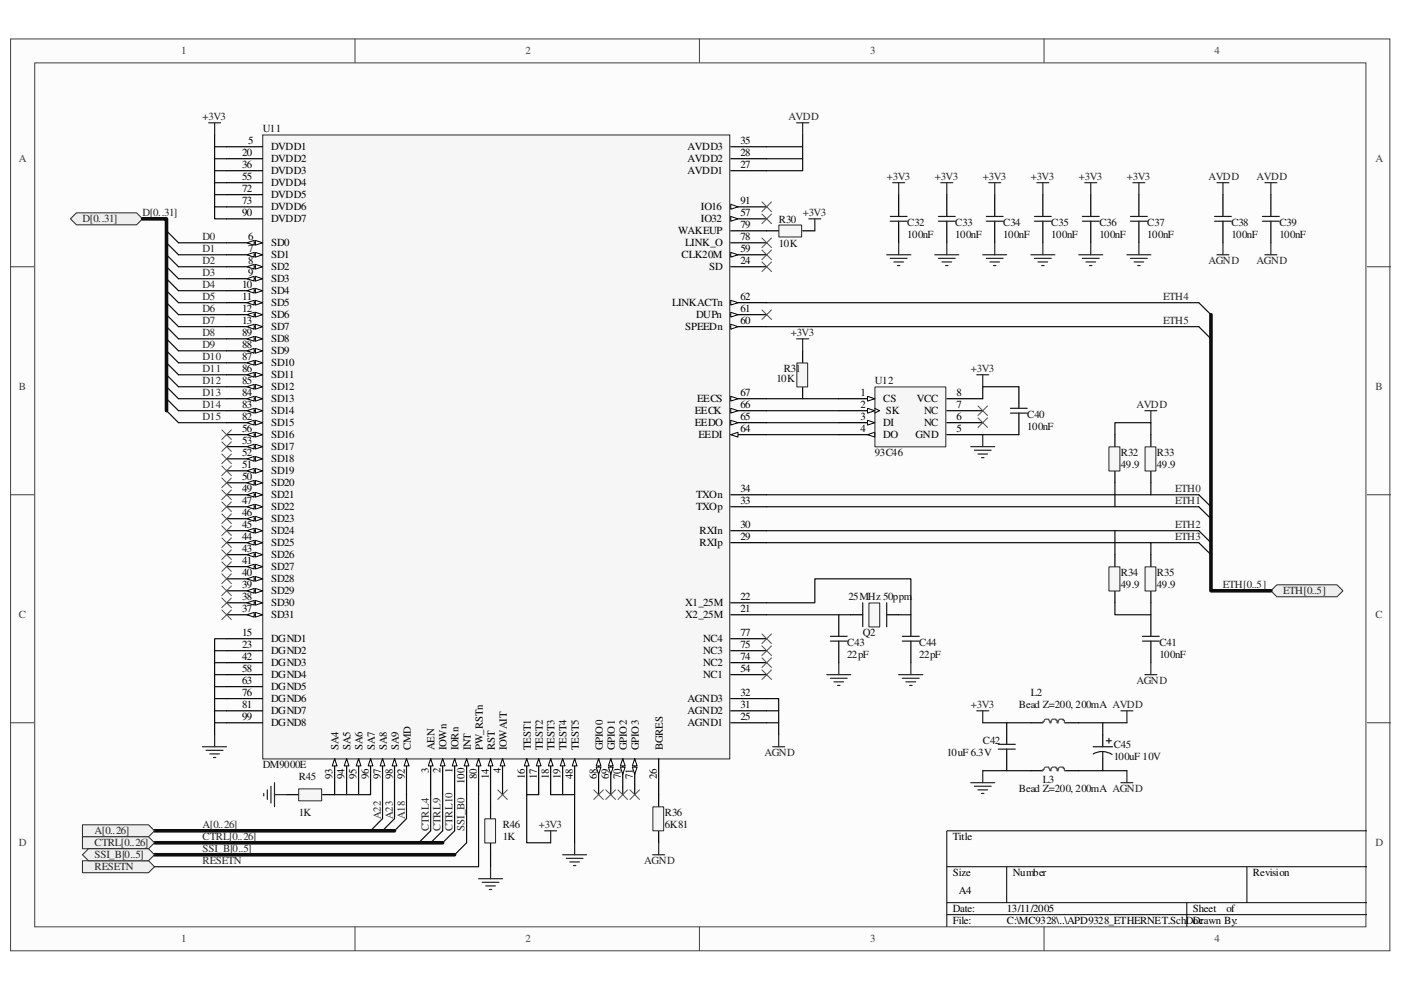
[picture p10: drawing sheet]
<svg xmlns="http://www.w3.org/2000/svg" width="297mm" height="210mm" viewBox="0 0 297 210" stroke-linecap="round" stroke-linejoin="round" font-family="sans-serif">
<defs><g id="words">
<g font-size="2.3" fill="#3f3f3f">
<text x="38.4" y="11.5">1</text>
<text x="111.4" y="11.5">2</text>
<text x="184.5" y="11.5">3</text>
<text x="257.5" y="11.5">4</text>
<text x="4" y="34.4">A</text>
<text x="291.6" y="34.4">A</text>
<text x="4" y="82.7">B</text>
<text x="291.6" y="82.7">B</text>
<text x="4" y="131.1">C</text>
<text x="291.6" y="131.1">C</text>
<text x="4" y="179.4">D</text>
<text x="291.6" y="179.4">D</text>
<text x="38.4" y="199.8">1</text>
<text x="111.4" y="199.8">2</text>
<text x="184.5" y="199.8">3</text>
<text x="257.5" y="199.8">4</text>
</g>
<g font-size="2.3" fill="#252525">
<text x="43" y="25.5">+3V3</text>
<text x="167.2" y="25.5">AVDD</text>
<text x="188" y="38.2">+3V3</text>
<text x="198.2" y="38.2">+3V3</text>
<text x="208.4" y="38.2">+3V3</text>
<text x="218.6" y="38.2">+3V3</text>
<text x="228.8" y="38.2">+3V3</text>
<text x="238.9" y="38.2">+3V3</text>
<text x="256.2" y="38.2">AVDD</text>
<text x="266.4" y="38.2">AVDD</text>
<text x="17.5" y="47.1">D[0..31]</text>
<text x="30.2" y="45.8">D[0..31]</text>
<text x="170.2" y="45.8">+3V3</text>
<text x="43" y="50.9">D0</text>
<text x="43" y="53.5">D1</text>
<text x="43" y="56">D2</text>
<text x="43" y="58.6">D3</text>
<text x="256.2" y="56">AGND</text>
<text x="266.4" y="56">AGND</text>
<text x="43" y="61.1">D4</text>
<text x="43" y="63.7">D5</text>
<text x="246.6" y="63.7">ETH4</text>
<text x="43" y="66.2">D6</text>
<text x="43" y="68.7">D7</text>
<text x="43" y="71.3">D8</text>
<text x="167.7" y="71.3">+3V3</text>
<text x="246.6" y="68.7">ETH5</text>
<text x="43" y="73.8">D9</text>
<text x="43" y="76.4">D10</text>
<text x="43" y="84">D13</text>
<text x="43" y="81.4">D12</text>
<text x="43" y="78.9">D11</text>
<text x="205.9" y="78.9">+3V3</text>
<text x="43" y="89.1">D15</text>
<text x="43" y="86.6">D14</text>
<text x="241" y="86.6">AVDD</text>
<text x="249.1" y="104.4">ETH0</text>
<text x="249.1" y="106.9">ETH1</text>
<text x="249.1" y="112">ETH2</text>
<text x="249.1" y="114.6">ETH3</text>
<text x="259.3" y="124.7">ETH[0..5]</text>
<text x="272" y="126">ETH[0..5]</text>
<text x="241" y="145.1">AGND</text>
<text x="205.9" y="150.2">+3V3</text>
<text x="162.1" y="160.3">AGND</text>
<text x="80.7" y="173.6" transform="rotate(-90 80.7 173.6)">A22</text>
<text x="83.3" y="173.6" transform="rotate(-90 83.3 173.6)">A23</text>
<text x="85.8" y="173.6" transform="rotate(-90 85.8 173.6)">A18</text>
<text x="20.1" y="176.9">A[0..26]</text>
<text x="20.1" y="179.4">CTRL[0..26]</text>
<text x="43" y="178.1">CTRL[0..26]</text>
<text x="43" y="175.6">A[0..26]</text>
<text x="90.9" y="176.1" transform="rotate(-90 90.9 176.1)">CTRL4</text>
<text x="93.4" y="176.1" transform="rotate(-90 93.4 176.1)">CTRL9</text>
<text x="96" y="176.1" transform="rotate(-90 96 176.1)">CTRL10</text>
<text x="98.5" y="176.1" transform="rotate(-90 98.5 176.1)">SSI_B0</text>
<text x="114.2" y="175.6">+3V3</text>
<text x="20.1" y="184.5">RESETN</text>
<text x="20.1" y="181.9">SSI_B[0..5]</text>
<text x="43" y="183.2">RESETN</text>
<text x="43" y="180.7">SSI_B[0..5]</text>
<text x="136.6" y="183.2">AGND</text>
</g>
<g font-size="2.3" fill="#0e0e0e">
<text x="55.7" y="28">U11</text>
<text x="165.1" y="47.4">R30</text>
<text x="192.4" y="47.9">C32</text>
<text x="202.5" y="47.9">C33</text>
<text x="212.7" y="47.9">C34</text>
<text x="222.9" y="47.9">C35</text>
<text x="233.1" y="47.9">C36</text>
<text x="243.2" y="47.9">C37</text>
<text x="261.1" y="47.9">C38</text>
<text x="271.3" y="47.9">C39</text>
<text x="165.1" y="52.5">10K</text>
<text x="192.4" y="50.4">100nF</text>
<text x="202.5" y="50.4">100nF</text>
<text x="212.7" y="50.4">100nF</text>
<text x="222.9" y="50.4">100nF</text>
<text x="233.1" y="50.4">100nF</text>
<text x="243.2" y="50.4">100nF</text>
<text x="261.1" y="50.4">100nF</text>
<text x="271.3" y="50.4">100nF</text>
<text x="164.6" y="80.9">10K</text>
<text x="166.2" y="78.9">R31</text>
<text x="185.5" y="81.4">U12</text>
<text x="217.8" y="88.6">C40</text>
<text x="217.8" y="91.1">100nF</text>
<text x="185.5" y="96.7">93C46</text>
<text x="237.7" y="96.7">R32</text>
<text x="237.7" y="99.3">49.9</text>
<text x="245.3" y="96.7">R33</text>
<text x="245.3" y="99.3">49.9</text>
<text x="237.7" y="122.2">R34</text>
<text x="237.7" y="124.7">49.9</text>
<text x="245.3" y="122.2">R35</text>
<text x="245.3" y="124.7">49.9</text>
<text x="179.9" y="127.3">25MHz 50ppm</text>
<text x="179.6" y="136.9">C43</text>
<text x="183" y="134.9">Q2</text>
<text x="194.9" y="136.9">C44</text>
<text x="245.8" y="136.9">C41</text>
<text x="179.6" y="139.5">22pF</text>
<text x="194.9" y="139.5">22pF</text>
<text x="245.8" y="139.5">100nF</text>
<text x="218.6" y="147.6">L2</text>
<text x="216" y="150.2">Bead Z=200, 200mA AVDD</text>
<text x="200.7" y="160.3">10uF 6.3V</text>
<text x="208.4" y="157.8">C42</text>
<text x="236.1" y="158.5">C45</text>
<text x="236.1" y="161.1">100uF 10V</text>
<text x="55.7" y="162.9">DM9000E</text>
<text x="63.3" y="165.4">R45</text>
<text x="216" y="168">Bead Z=200, 200mA AGND</text>
<text x="221.1" y="165.9">L3</text>
<text x="63.3" y="173.1">1K</text>
<text x="141" y="173.1">R36</text>
<text x="106.6" y="175.6">R46</text>
<text x="106.6" y="178.1">1K</text>
<text x="141" y="175.6">6K81</text>
</g>
<g font-size="2.3">
<text x="51.3" y="33.1">20</text>
<text x="51.3" y="35.7">36</text>
<text x="52.6" y="30.6">5</text>
<text x="57.5" y="31.8">DVDD1</text>
<text x="57.5" y="34.4">DVDD2</text>
<text x="145.8" y="34.4">AVDD2</text>
<text x="145.8" y="31.8">AVDD3</text>
<text x="157" y="35.7">27</text>
<text x="157" y="33.1">28</text>
<text x="157" y="30.6">35</text>
<text x="51.3" y="38.2">55</text>
<text x="51.3" y="40.8">72</text>
<text x="57.5" y="37">DVDD3</text>
<text x="57.5" y="39.5">DVDD4</text>
<text x="145.8" y="37">AVDD1</text>
<text x="51.3" y="43.3">73</text>
<text x="51.3" y="45.8">90</text>
<text x="57.5" y="42">DVDD5</text>
<text x="57.5" y="44.6">DVDD6</text>
<text x="57.5" y="47.1">DVDD7</text>
<text x="148.6" y="47.1">IO32</text>
<text x="148.6" y="44.6">IO16</text>
<text x="157" y="45.8">57</text>
<text x="157" y="43.3">91</text>
<text x="52.6" y="50.9">6</text>
<text x="52.6" y="53.5">7</text>
<text x="57.5" y="52.2">SD0</text>
<text x="143.8" y="49.7">WAKEUP</text>
<text x="145.3" y="52.2">LINK_O</text>
<text x="157" y="50.9">78</text>
<text x="157" y="48.4">79</text>
<text x="157" y="53.5">59</text>
<text x="52.6" y="56">8</text>
<text x="52.6" y="58.6">9</text>
<text x="57.5" y="54.7">SD1</text>
<text x="57.5" y="57.3">SD2</text>
<text x="57.5" y="59.9">SD3</text>
<text x="144.5" y="54.7">CLK20M</text>
<text x="150.4" y="57.3">SD</text>
<text x="157" y="56">24</text>
<text x="51.3" y="61.1">10</text>
<text x="51.3" y="63.7">11</text>
<text x="57.5" y="62.4">SD4</text>
<text x="57.5" y="64.9">SD5</text>
<text x="142.5" y="64.9">LINKACTn</text>
<text x="157" y="63.7">62</text>
<text x="51.3" y="66.2">12</text>
<text x="51.3" y="68.7">13</text>
<text x="51.3" y="71.3">89</text>
<text x="57.5" y="67.5">SD6</text>
<text x="57.5" y="70">SD7</text>
<text x="145.3" y="70">SPEEDn</text>
<text x="147.6" y="67.5">DUPn</text>
<text x="157" y="68.7">60</text>
<text x="157" y="66.2">61</text>
<text x="51.3" y="76.4">87</text>
<text x="51.3" y="73.8">88</text>
<text x="57.5" y="72.6">SD8</text>
<text x="57.5" y="75.1">SD9</text>
<text x="57.5" y="77.6">SD10</text>
<text x="51.3" y="78.9">86</text>
<text x="51.3" y="81.4">85</text>
<text x="51.3" y="84">84</text>
<text x="57.5" y="80.2">SD11</text>
<text x="57.5" y="82.7">SD12</text>
<text x="157" y="84">67</text>
<text x="182.5" y="84">1</text>
<text x="202.8" y="84">8</text>
<text x="51.3" y="86.6">83</text>
<text x="51.3" y="89.1">82</text>
<text x="57.5" y="85.3">SD13</text>
<text x="57.5" y="87.8">SD14</text>
<text x="147.3" y="87.8">EECK</text>
<text x="147.8" y="85.3">EECS</text>
<text x="157" y="89.1">65</text>
<text x="157" y="86.6">66</text>
<text x="182.5" y="86.6">2</text>
<text x="182.5" y="89.1">3</text>
<text x="187.3" y="85.3">CS</text>
<text x="187.8" y="87.8">SK</text>
<text x="194.4" y="85.3">VCC</text>
<text x="195.9" y="87.8">NC</text>
<text x="202.8" y="89.1">6</text>
<text x="202.8" y="86.6">7</text>
<text x="51.3" y="91.7">56</text>
<text x="51.3" y="94.2">53</text>
<text x="57.5" y="90.4">SD15</text>
<text x="57.5" y="92.9">SD16</text>
<text x="57.5" y="95.5">SD17</text>
<text x="147.3" y="90.4">EEDO</text>
<text x="148.1" y="92.9">EEDI</text>
<text x="157" y="91.7">64</text>
<text x="182.5" y="91.7">4</text>
<text x="187.3" y="90.4">DI</text>
<text x="187.3" y="92.9">DO</text>
<text x="194.1" y="92.9">GND</text>
<text x="195.9" y="90.4">NC</text>
<text x="202.8" y="91.7">5</text>
<text x="51.3" y="96.7">52</text>
<text x="51.3" y="99.3">51</text>
<text x="51.3" y="101.8">50</text>
<text x="57.5" y="98">SD18</text>
<text x="57.5" y="100.5">SD19</text>
<text x="51.3" y="104.4">49</text>
<text x="51.3" y="106.9">47</text>
<text x="57.5" y="103.1">SD20</text>
<text x="57.5" y="105.6">SD21</text>
<text x="147.6" y="105.6">TXOn</text>
<text x="157" y="106.9">33</text>
<text x="157" y="104.4">34</text>
<text x="51.3" y="109.4">46</text>
<text x="51.3" y="112">45</text>
<text x="57.5" y="108.2">SD22</text>
<text x="57.5" y="110.7">SD23</text>
<text x="57.5" y="113.3">SD24</text>
<text x="147.6" y="108.2">TXOp</text>
<text x="148.3" y="113.3">RXIn</text>
<text x="157" y="112">30</text>
<text x="51.3" y="114.6">44</text>
<text x="51.3" y="117.1">43</text>
<text x="51.3" y="119.6">41</text>
<text x="57.5" y="115.8">SD25</text>
<text x="57.5" y="118.4">SD26</text>
<text x="148.3" y="115.8">RXIp</text>
<text x="157" y="114.6">29</text>
<text x="51.3" y="122.2">40</text>
<text x="51.3" y="124.7">39</text>
<text x="57.5" y="120.9">SD27</text>
<text x="57.5" y="123.4">SD28</text>
<text x="57.5" y="126">SD29</text>
<text x="51.3" y="127.3">38</text>
<text x="51.3" y="129.8">37</text>
<text x="57.5" y="128.5">SD30</text>
<text x="57.5" y="131.1">SD31</text>
<text x="145.3" y="131.1">X2_25M</text>
<text x="145.3" y="128.5">X1_25M</text>
<text x="157" y="129.8">21</text>
<text x="157" y="127.3">22</text>
<text x="51.3" y="134.9">15</text>
<text x="51.3" y="137.5">23</text>
<text x="57.5" y="136.1">DGND1</text>
<text x="149.1" y="136.1">NC4</text>
<text x="157" y="137.5">75</text>
<text x="157" y="134.9">77</text>
<text x="51.3" y="140">42</text>
<text x="51.3" y="142.5">58</text>
<text x="57.5" y="138.7">DGND2</text>
<text x="57.5" y="141.3">DGND3</text>
<text x="57.5" y="143.8">DGND4</text>
<text x="149.1" y="143.8">NC1</text>
<text x="149.1" y="141.3">NC2</text>
<text x="149.1" y="138.7">NC3</text>
<text x="157" y="142.5">54</text>
<text x="157" y="140">74</text>
<text x="51.3" y="145.1">63</text>
<text x="51.3" y="147.6">76</text>
<text x="57.5" y="146.3">DGND5</text>
<text x="57.5" y="148.9">DGND6</text>
<text x="145.8" y="148.9">AGND3</text>
<text x="157" y="147.6">32</text>
<text x="51.3" y="150.2">81</text>
<text x="51.3" y="152.7">99</text>
<text x="57.5" y="151.4">DGND7</text>
<text x="57.5" y="154">DGND8</text>
<text x="145.8" y="154">AGND1</text>
<text x="145.8" y="151.4">AGND2</text>
<text x="157" y="152.7">25</text>
<text x="157" y="150.2">31</text>
<text x="71.8" y="159.1" transform="rotate(-90 71.8 159.1)">SA4</text>
<text x="74.3" y="159.1" transform="rotate(-90 74.3 159.1)">SA5</text>
<text x="76.9" y="159.1" transform="rotate(-90 76.9 159.1)">SA6</text>
<text x="79.5" y="159.1" transform="rotate(-90 79.5 159.1)">SA7</text>
<text x="82" y="159.1" transform="rotate(-90 82 159.1)">SA8</text>
<text x="84.5" y="159.1" transform="rotate(-90 84.5 159.1)">SA9</text>
<text x="87.1" y="159.1" transform="rotate(-90 87.1 159.1)">CMD</text>
<text x="92.2" y="159.1" transform="rotate(-90 92.2 159.1)">AEN</text>
<text x="94.7" y="159.1" transform="rotate(-90 94.7 159.1)">IOWn</text>
<text x="97.2" y="159.1" transform="rotate(-90 97.2 159.1)">IORn</text>
<text x="99.8" y="159.1" transform="rotate(-90 99.8 159.1)">INT</text>
<text x="102.4" y="159.1" transform="rotate(-90 102.4 159.1)">PW_RSTn</text>
<text x="104.9" y="159.1" transform="rotate(-90 104.9 159.1)">RST</text>
<text x="107.4" y="159.1" transform="rotate(-90 107.4 159.1)">IOWAIT</text>
<text x="112.5" y="159.1" transform="rotate(-90 112.5 159.1)">TEST1</text>
<text x="115.1" y="159.1" transform="rotate(-90 115.1 159.1)">TEST2</text>
<text x="117.6" y="159.1" transform="rotate(-90 117.6 159.1)">TEST3</text>
<text x="120.1" y="159.1" transform="rotate(-90 120.1 159.1)">TEST4</text>
<text x="122.7" y="159.1" transform="rotate(-90 122.7 159.1)">TEST5</text>
<text x="127.8" y="159.1" transform="rotate(-90 127.8 159.1)">GPIO0</text>
<text x="130.3" y="159.1" transform="rotate(-90 130.3 159.1)">GPIO1</text>
<text x="132.9" y="159.1" transform="rotate(-90 132.9 159.1)">GPIO2</text>
<text x="135.4" y="159.1" transform="rotate(-90 135.4 159.1)">GPIO3</text>
<text x="140.5" y="159.1" transform="rotate(-90 140.5 159.1)">BGRES</text>
<text x="70.5" y="165.2" transform="rotate(-90 70.5 165.2)">93</text>
<text x="73.1" y="165.2" transform="rotate(-90 73.1 165.2)">94</text>
<text x="75.6" y="165.2" transform="rotate(-90 75.6 165.2)">95</text>
<text x="78.2" y="165.2" transform="rotate(-90 78.2 165.2)">96</text>
<text x="80.7" y="165.2" transform="rotate(-90 80.7 165.2)">97</text>
<text x="83.3" y="165.2" transform="rotate(-90 83.3 165.2)">98</text>
<text x="85.8" y="165.2" transform="rotate(-90 85.8 165.2)">92</text>
<text x="90.9" y="164" transform="rotate(-90 90.9 164)">3</text>
<text x="93.4" y="164" transform="rotate(-90 93.4 164)">2</text>
<text x="96" y="164" transform="rotate(-90 96 164)">1</text>
<text x="98.5" y="166.2" transform="rotate(-90 98.5 166.2)">100</text>
<text x="101.1" y="165.2" transform="rotate(-90 101.1 165.2)">80</text>
<text x="103.6" y="165.2" transform="rotate(-90 103.6 165.2)">14</text>
<text x="106.2" y="164" transform="rotate(-90 106.2 164)">4</text>
<text x="111.2" y="165.2" transform="rotate(-90 111.2 165.2)">16</text>
<text x="113.8" y="165.2" transform="rotate(-90 113.8 165.2)">17</text>
<text x="116.3" y="165.2" transform="rotate(-90 116.3 165.2)">18</text>
<text x="118.9" y="165.2" transform="rotate(-90 118.9 165.2)">19</text>
<text x="121.5" y="165.2" transform="rotate(-90 121.5 165.2)">48</text>
<text x="126.5" y="165.2" transform="rotate(-90 126.5 165.2)">68</text>
<text x="129.1" y="165.2" transform="rotate(-90 129.1 165.2)">69</text>
<text x="131.6" y="165.2" transform="rotate(-90 131.6 165.2)">70</text>
<text x="134.2" y="165.2" transform="rotate(-90 134.2 165.2)">71</text>
<text x="139.2" y="165.2" transform="rotate(-90 139.2 165.2)">26</text>
<text x="202" y="178.1">Title</text>
<text x="202" y="185.8">Size</text>
<text x="214.8" y="185.8">Number</text>
<text x="265.6" y="185.8">Revision</text>
<text x="203.3" y="189.6">A4</text>
<text x="202" y="196">File:</text>
<text x="202" y="193.4">Date:</text>
<text x="213.5" y="196">C:\MC9328\..\APD9328_ETHERNET.SchDocawn By:</text>
<text x="213.5" y="193.4">13/11/2005</text>
<text x="252.9" y="193.4">Sheet</text>
<text x="252.9" y="196">Dr</text>
<text x="260.1" y="193.4">of</text>
</g>
</g></defs>
<path d="M2.3 8.3h292.4v193.3h-292.4z" fill="#fcfcfc"/>
<path d="M2.2 8.3h292.5v193.3h-292.5z" fill="none" stroke="#3f3f3f" stroke-width=".21"/>
<path d="M7.4 13.4h282.2v183.1h-282.2z" fill="#fcfcfc"/>
<g fill="none" stroke="#3f3f3f" stroke-width=".21">
<path d="M7.4 13.3h282.2v183.2h-282.2zM75.3 8.2v5.1M148.3 8.2v5.1M221.4 8.2v5.1M2.2 56.6h5.1M289.8 56.6h5.1M2.2 104.9h5.1M289.8 104.9h5.1M2.2 153.2h5.1M289.8 153.2h5.1M75.3 196.5v5.1M148.3 196.5v5.1"/>
<path d="M221.4 196.5v5.1"/>
</g>
<path d="M289.8 176.1h-89.1v20.4M200.7 183.8h89.1M200.7 191.4h89.1M200.7 193.9h89.1M213.4 183.8v7.6M251.6 191.4v5.1M264.4 183.8v7.6" fill="none" stroke="#000" stroke-width=".21"/>
<path d="M55.7 28.7h99v132.2h-99z" fill="#f6f6f6"/>
<path d="M55.7 28.6h99v132.3h-99z" fill="none" stroke="#252525" stroke-width=".21"/>
<path d="M48 51.5h7.7" fill="none" stroke="#000" stroke-width=".25"/>
<path d="M54.1 51l1.6 .5-1.6 .5z" fill="#fcfcfc"/>
<path d="M54.1 51l1.6 .5-1.6 .5z" fill="none" stroke="#000" stroke-width=".21"/>
<path d="M52.4 51.5l1.5-.5v1z" fill="#fcfcfc"/>
<path d="M52.4 51.5l1.5-.5v1z" fill="none" stroke="#000" stroke-width=".21"/>
<path d="M48 54h7.7" fill="none" stroke="#000" stroke-width=".25"/>
<path d="M54.1 53.5l1.6 .5-1.6 .5z" fill="#fcfcfc"/>
<path d="M54.1 53.5l1.6 .5-1.6 .5z" fill="none" stroke="#000" stroke-width=".21"/>
<path d="M52.4 54l1.5-.5v1z" fill="#fcfcfc"/>
<path d="M52.4 54l1.5-.5v1z" fill="none" stroke="#000" stroke-width=".21"/>
<path d="M48 56.6h7.7" fill="none" stroke="#000" stroke-width=".25"/>
<path d="M54.1 56l1.6 .6-1.6 .5z" fill="#fcfcfc"/>
<path d="M54.1 56l1.6 .6-1.6 .5z" fill="none" stroke="#000" stroke-width=".21"/>
<path d="M52.4 56.6l1.5-.6v1.1z" fill="#fcfcfc"/>
<path d="M52.4 56.6l1.5-.6v1.1z" fill="none" stroke="#000" stroke-width=".21"/>
<path d="M48 59.1h7.7" fill="none" stroke="#000" stroke-width=".25"/>
<path d="M54.1 58.6l1.6 .5-1.6 .5z" fill="#fcfcfc"/>
<path d="M54.1 58.6l1.6 .5-1.6 .5z" fill="none" stroke="#000" stroke-width=".21"/>
<path d="M52.4 59.1l1.5-.5v1z" fill="#fcfcfc"/>
<path d="M52.4 59.1l1.5-.5v1z" fill="none" stroke="#000" stroke-width=".21"/>
<path d="M48 61.6h7.7" fill="none" stroke="#000" stroke-width=".25"/>
<path d="M54.1 61.1l1.6 .5-1.6 .5z" fill="#fcfcfc"/>
<path d="M54.1 61.1l1.6 .5-1.6 .5z" fill="none" stroke="#000" stroke-width=".21"/>
<path d="M52.4 61.6l1.5-.5v1z" fill="#fcfcfc"/>
<path d="M52.4 61.6l1.5-.5v1z" fill="none" stroke="#000" stroke-width=".21"/>
<path d="M48 64.2h7.7" fill="none" stroke="#000" stroke-width=".25"/>
<path d="M54.1 63.7l1.6 .5-1.6 .5z" fill="#fcfcfc"/>
<path d="M54.1 63.7l1.6 .5-1.6 .5z" fill="none" stroke="#000" stroke-width=".21"/>
<path d="M52.4 64.2l1.5-.5v1z" fill="#fcfcfc"/>
<path d="M52.4 64.2l1.5-.5v1z" fill="none" stroke="#000" stroke-width=".21"/>
<path d="M48 66.7h7.7" fill="none" stroke="#000" stroke-width=".25"/>
<path d="M54.1 66.2l1.6 .5-1.6 .5z" fill="#fcfcfc"/>
<path d="M54.1 66.2l1.6 .5-1.6 .5z" fill="none" stroke="#000" stroke-width=".21"/>
<path d="M52.4 66.7l1.5-.5v1z" fill="#fcfcfc"/>
<path d="M52.4 66.7l1.5-.5v1z" fill="none" stroke="#000" stroke-width=".21"/>
<path d="M48 69.3h7.7" fill="none" stroke="#000" stroke-width=".25"/>
<path d="M54.1 68.7l1.6 .6-1.6 .5z" fill="#fcfcfc"/>
<path d="M54.1 68.7l1.6 .6-1.6 .5z" fill="none" stroke="#000" stroke-width=".21"/>
<path d="M52.4 69.3l1.5-.6v1.1z" fill="#fcfcfc"/>
<path d="M52.4 69.3l1.5-.6v1.1z" fill="none" stroke="#000" stroke-width=".21"/>
<path d="M48 71.8h7.7" fill="none" stroke="#000" stroke-width=".25"/>
<path d="M54.1 71.3l1.6 .5-1.6 .5z" fill="#fcfcfc"/>
<path d="M54.1 71.3l1.6 .5-1.6 .5z" fill="none" stroke="#000" stroke-width=".21"/>
<path d="M52.4 71.8l1.5-.5v1z" fill="#fcfcfc"/>
<path d="M52.4 71.8l1.5-.5v1z" fill="none" stroke="#000" stroke-width=".21"/>
<path d="M48 74.4h7.7" fill="none" stroke="#000" stroke-width=".25"/>
<path d="M54.1 73.9l1.6 .5-1.6 .5z" fill="#fcfcfc"/>
<path d="M54.1 73.9l1.6 .5-1.6 .5z" fill="none" stroke="#000" stroke-width=".21"/>
<path d="M52.4 74.4l1.5-.5v1z" fill="#fcfcfc"/>
<path d="M52.4 74.4l1.5-.5v1z" fill="none" stroke="#000" stroke-width=".21"/>
<path d="M48 76.9h7.7" fill="none" stroke="#000" stroke-width=".25"/>
<path d="M54.1 76.4l1.6 .5-1.6 .5z" fill="#fcfcfc"/>
<path d="M54.1 76.4l1.6 .5-1.6 .5z" fill="none" stroke="#000" stroke-width=".21"/>
<path d="M52.4 76.9l1.5-.5v1z" fill="#fcfcfc"/>
<path d="M52.4 76.9l1.5-.5v1z" fill="none" stroke="#000" stroke-width=".21"/>
<path d="M48 79.5h7.7" fill="none" stroke="#000" stroke-width=".25"/>
<path d="M54.1 79l1.6 .5-1.6 .5z" fill="#fcfcfc"/>
<path d="M54.1 79l1.6 .5-1.6 .5z" fill="none" stroke="#000" stroke-width=".21"/>
<path d="M52.4 79.5l1.5-.5v1z" fill="#fcfcfc"/>
<path d="M52.4 79.5l1.5-.5v1z" fill="none" stroke="#000" stroke-width=".21"/>
<path d="M48 82h7.7" fill="none" stroke="#000" stroke-width=".25"/>
<path d="M54.1 81.5l1.6 .5-1.6 .5z" fill="#fcfcfc"/>
<path d="M54.1 81.5l1.6 .5-1.6 .5z" fill="none" stroke="#000" stroke-width=".21"/>
<path d="M52.4 82l1.5-.5v1z" fill="#fcfcfc"/>
<path d="M52.4 82l1.5-.5v1z" fill="none" stroke="#000" stroke-width=".21"/>
<path d="M48 84.5h7.7" fill="none" stroke="#000" stroke-width=".25"/>
<path d="M54.1 84l1.6 .5-1.6 .5z" fill="#fcfcfc"/>
<path d="M54.1 84l1.6 .5-1.6 .5z" fill="none" stroke="#000" stroke-width=".21"/>
<path d="M52.4 84.5l1.5-.5v1z" fill="#fcfcfc"/>
<path d="M52.4 84.5l1.5-.5v1z" fill="none" stroke="#000" stroke-width=".21"/>
<path d="M48 87.1h7.7" fill="none" stroke="#000" stroke-width=".25"/>
<path d="M54.1 86.6l1.6 .5-1.6 .5z" fill="#fcfcfc"/>
<path d="M54.1 86.6l1.6 .5-1.6 .5z" fill="none" stroke="#000" stroke-width=".21"/>
<path d="M52.4 87.1l1.5-.5v1z" fill="#fcfcfc"/>
<path d="M52.4 87.1l1.5-.5v1z" fill="none" stroke="#000" stroke-width=".21"/>
<path d="M48 89.6h7.7" fill="none" stroke="#000" stroke-width=".25"/>
<path d="M54.1 89.1l1.6 .5-1.6 .5z" fill="#fcfcfc"/>
<path d="M54.1 89.1l1.6 .5-1.6 .5z" fill="none" stroke="#000" stroke-width=".21"/>
<path d="M52.4 89.6l1.5-.5v1z" fill="#fcfcfc"/>
<path d="M52.4 89.6l1.5-.5v1z" fill="none" stroke="#000" stroke-width=".21"/>
<path d="M48 92.2h7.7" fill="none" stroke="#000" stroke-width=".25"/>
<path d="M54.1 91.7l1.6 .5-1.6 .5z" fill="#fcfcfc"/>
<path d="M54.1 91.7l1.6 .5-1.6 .5z" fill="none" stroke="#000" stroke-width=".21"/>
<path d="M52.4 92.2l1.5-.5v1z" fill="#fcfcfc"/>
<path d="M52.4 92.2l1.5-.5v1z" fill="none" stroke="#000" stroke-width=".21"/>
<path d="M48 94.7h7.7" fill="none" stroke="#000" stroke-width=".25"/>
<path d="M54.1 94.2l1.6 .5-1.6 .5z" fill="#fcfcfc"/>
<path d="M54.1 94.2l1.6 .5-1.6 .5z" fill="none" stroke="#000" stroke-width=".21"/>
<path d="M52.4 94.7l1.5-.5v1z" fill="#fcfcfc"/>
<path d="M52.4 94.7l1.5-.5v1z" fill="none" stroke="#000" stroke-width=".21"/>
<path d="M48 97.3h7.7" fill="none" stroke="#000" stroke-width=".25"/>
<path d="M54.1 96.8l1.6 .5-1.6 .5z" fill="#fcfcfc"/>
<path d="M54.1 96.8l1.6 .5-1.6 .5z" fill="none" stroke="#000" stroke-width=".21"/>
<path d="M52.4 97.3l1.5-.5v1z" fill="#fcfcfc"/>
<path d="M52.4 97.3l1.5-.5v1z" fill="none" stroke="#000" stroke-width=".21"/>
<path d="M48 99.8h7.7" fill="none" stroke="#000" stroke-width=".25"/>
<path d="M54.1 99.3l1.6 .5-1.6 .5z" fill="#fcfcfc"/>
<path d="M54.1 99.3l1.6 .5-1.6 .5z" fill="none" stroke="#000" stroke-width=".21"/>
<path d="M52.4 99.8l1.5-.5v1z" fill="#fcfcfc"/>
<path d="M52.4 99.8l1.5-.5v1z" fill="none" stroke="#000" stroke-width=".21"/>
<path d="M48 102.4h7.7" fill="none" stroke="#000" stroke-width=".25"/>
<path d="M54.1 101.9l1.6 .5-1.6 .5z" fill="#fcfcfc"/>
<path d="M54.1 101.9l1.6 .5-1.6 .5z" fill="none" stroke="#000" stroke-width=".21"/>
<path d="M52.4 102.4l1.5-.5v1z" fill="#fcfcfc"/>
<path d="M52.4 102.4l1.5-.5v1z" fill="none" stroke="#000" stroke-width=".21"/>
<path d="M48 104.9h7.7" fill="none" stroke="#000" stroke-width=".25"/>
<path d="M54.1 104.4l1.6 .5-1.6 .5z" fill="#fcfcfc"/>
<path d="M54.1 104.4l1.6 .5-1.6 .5z" fill="none" stroke="#000" stroke-width=".21"/>
<path d="M52.4 104.9l1.5-.5v1z" fill="#fcfcfc"/>
<path d="M52.4 104.9l1.5-.5v1z" fill="none" stroke="#000" stroke-width=".21"/>
<path d="M48 107.4h7.7" fill="none" stroke="#000" stroke-width=".25"/>
<path d="M54.1 106.9l1.6 .5-1.6 .5z" fill="#fcfcfc"/>
<path d="M54.1 106.9l1.6 .5-1.6 .5z" fill="none" stroke="#000" stroke-width=".21"/>
<path d="M52.4 107.4l1.5-.5v1z" fill="#fcfcfc"/>
<path d="M52.4 107.4l1.5-.5v1z" fill="none" stroke="#000" stroke-width=".21"/>
<path d="M48 110h7.7" fill="none" stroke="#000" stroke-width=".25"/>
<path d="M54.1 109.5l1.6 .5-1.6 .5z" fill="#fcfcfc"/>
<path d="M54.1 109.5l1.6 .5-1.6 .5z" fill="none" stroke="#000" stroke-width=".21"/>
<path d="M52.4 110l1.5-.5v1z" fill="#fcfcfc"/>
<path d="M52.4 110l1.5-.5v1z" fill="none" stroke="#000" stroke-width=".21"/>
<path d="M48 112.5h7.7" fill="none" stroke="#000" stroke-width=".25"/>
<path d="M54.1 112l1.6 .5-1.6 .5z" fill="#fcfcfc"/>
<path d="M54.1 112l1.6 .5-1.6 .5z" fill="none" stroke="#000" stroke-width=".21"/>
<path d="M52.4 112.5l1.5-.5v1z" fill="#fcfcfc"/>
<path d="M52.4 112.5l1.5-.5v1z" fill="none" stroke="#000" stroke-width=".21"/>
<path d="M48 115.1h7.7" fill="none" stroke="#000" stroke-width=".25"/>
<path d="M54.1 114.6l1.6 .5-1.6 .5z" fill="#fcfcfc"/>
<path d="M54.1 114.6l1.6 .5-1.6 .5z" fill="none" stroke="#000" stroke-width=".21"/>
<path d="M52.4 115.1l1.5-.5v1z" fill="#fcfcfc"/>
<path d="M52.4 115.1l1.5-.5v1z" fill="none" stroke="#000" stroke-width=".21"/>
<path d="M48 117.6h7.7" fill="none" stroke="#000" stroke-width=".25"/>
<path d="M54.1 117.1l1.6 .5-1.6 .5z" fill="#fcfcfc"/>
<path d="M54.1 117.1l1.6 .5-1.6 .5z" fill="none" stroke="#000" stroke-width=".21"/>
<path d="M52.4 117.6l1.5-.5v1z" fill="#fcfcfc"/>
<path d="M52.4 117.6l1.5-.5v1z" fill="none" stroke="#000" stroke-width=".21"/>
<path d="M48 120.1h7.7" fill="none" stroke="#000" stroke-width=".25"/>
<path d="M54.1 119.6l1.6 .5-1.6 .5z" fill="#fcfcfc"/>
<path d="M54.1 119.6l1.6 .5-1.6 .5z" fill="none" stroke="#000" stroke-width=".21"/>
<path d="M52.4 120.1l1.5-.5v1z" fill="#fcfcfc"/>
<path d="M52.4 120.1l1.5-.5v1z" fill="none" stroke="#000" stroke-width=".21"/>
<path d="M48 122.7h7.7" fill="none" stroke="#000" stroke-width=".25"/>
<path d="M54.1 122.2l1.6 .5-1.6 .5z" fill="#fcfcfc"/>
<path d="M54.1 122.2l1.6 .5-1.6 .5z" fill="none" stroke="#000" stroke-width=".21"/>
<path d="M52.4 122.7l1.5-.5v1z" fill="#fcfcfc"/>
<path d="M52.4 122.7l1.5-.5v1z" fill="none" stroke="#000" stroke-width=".21"/>
<path d="M48 125.3h7.7" fill="none" stroke="#000" stroke-width=".25"/>
<path d="M54.1 124.8l1.6 .5-1.6 .5z" fill="#fcfcfc"/>
<path d="M54.1 124.8l1.6 .5-1.6 .5z" fill="none" stroke="#000" stroke-width=".21"/>
<path d="M52.4 125.3l1.5-.5v1z" fill="#fcfcfc"/>
<path d="M52.4 125.3l1.5-.5v1z" fill="none" stroke="#000" stroke-width=".21"/>
<path d="M48 127.8h7.7" fill="none" stroke="#000" stroke-width=".25"/>
<path d="M54.1 127.3l1.6 .5-1.6 .5z" fill="#fcfcfc"/>
<path d="M54.1 127.3l1.6 .5-1.6 .5z" fill="none" stroke="#000" stroke-width=".21"/>
<path d="M52.4 127.8l1.5-.5v1z" fill="#fcfcfc"/>
<path d="M52.4 127.8l1.5-.5v1z" fill="none" stroke="#000" stroke-width=".21"/>
<path d="M48 130.3h7.7" fill="none" stroke="#000" stroke-width=".25"/>
<path d="M54.1 129.8l1.6 .5-1.6 .6z" fill="#fcfcfc"/>
<path d="M54.1 129.8l1.6 .5-1.6 .6z" fill="none" stroke="#000" stroke-width=".21"/>
<path d="M52.4 130.3l1.5-.5v1.1z" fill="#fcfcfc"/>
<path d="M52.4 130.3l1.5-.5v1.1z" fill="none" stroke="#000" stroke-width=".21"/>
<g fill="none" stroke="#000" stroke-width=".25">
<path d="M48 31.1h7.7M48 33.7h7.7M48 36.2h7.7M48 38.7h7.7M48 41.3h7.7M48 43.9h7.7M48 46.4h7.7M48 135.4h7.7M48 138h7.7M48 140.5h7.7M48 143h7.7M48 145.6h7.7"/>
<path d="M48 148.1h7.7M48 150.7h7.7M48 153.2h7.7M70.9 160.9v7.6"/>
</g>
<path d="M70.9 160.9l.6 1.5h-1.1z" fill="#fcfcfc"/>
<path d="M70.9 160.9l.6 1.5h-1.1z" fill="none" stroke="#000" stroke-width=".21"/>
<path d="M73.5 160.9v7.6" fill="none" stroke="#000" stroke-width=".25"/>
<path d="M73.5 160.9l.5 1.5h-1z" fill="#fcfcfc"/>
<path d="M73.5 160.9l.5 1.5h-1z" fill="none" stroke="#000" stroke-width=".21"/>
<path d="M76 160.9v7.6" fill="none" stroke="#000" stroke-width=".25"/>
<path d="M76 160.9l.5 1.5h-1z" fill="#fcfcfc"/>
<path d="M76 160.9l.5 1.5h-1z" fill="none" stroke="#000" stroke-width=".21"/>
<path d="M78.6 160.9v7.6" fill="none" stroke="#000" stroke-width=".25"/>
<path d="M78.6 160.9l.5 1.5h-1z" fill="#fcfcfc"/>
<path d="M78.6 160.9l.5 1.5h-1z" fill="none" stroke="#000" stroke-width=".21"/>
<path d="M81.1 160.9v7.6" fill="none" stroke="#000" stroke-width=".25"/>
<path d="M81.1 160.9l.5 1.5h-1z" fill="#fcfcfc"/>
<path d="M81.1 160.9l.5 1.5h-1z" fill="none" stroke="#000" stroke-width=".21"/>
<path d="M83.6 160.9v7.6" fill="none" stroke="#000" stroke-width=".25"/>
<path d="M83.6 160.9l.6 1.5h-1.1z" fill="#fcfcfc"/>
<path d="M83.6 160.9l.6 1.5h-1.1z" fill="none" stroke="#000" stroke-width=".21"/>
<path d="M86.2 160.9v7.6" fill="none" stroke="#000" stroke-width=".25"/>
<path d="M86.2 160.9l.5 1.5h-1z" fill="#fcfcfc"/>
<path d="M86.2 160.9l.5 1.5h-1z" fill="none" stroke="#000" stroke-width=".21"/>
<path d="M91.3 160.9v7.6" fill="none" stroke="#000" stroke-width=".25"/>
<path d="M91.3 160.9l.5 1.5h-1z" fill="#fcfcfc"/>
<path d="M91.3 160.9l.5 1.5h-1z" fill="none" stroke="#000" stroke-width=".21"/>
<path d="M98.9 160.9v7.6" fill="none" stroke="#000" stroke-width=".25"/>
<path d="M98.9 160.9l.5 1.5h-1z" fill="#fcfcfc"/>
<path d="M98.9 160.9l.5 1.5h-1z" fill="none" stroke="#000" stroke-width=".21"/>
<path d="M93.8 160.9v7.6" fill="none" stroke="#000" stroke-width=".25"/>
<path d="M93.8 160.9l.6 1.5h-1.1z" fill="#fcfcfc"/>
<path d="M93.8 160.9l.6 1.5h-1.1z" fill="none" stroke="#000" stroke-width=".21"/>
<path d="M96.4 160.9v7.6" fill="none" stroke="#000" stroke-width=".25"/>
<path d="M96.4 160.9l.5 1.5h-1z" fill="#fcfcfc"/>
<path d="M96.4 160.9l.5 1.5h-1z" fill="none" stroke="#000" stroke-width=".21"/>
<path d="M101.5 160.9v7.6" fill="none" stroke="#000" stroke-width=".25"/>
<path d="M101.5 160.9l.5 1.5h-1z" fill="#fcfcfc"/>
<path d="M101.5 160.9l.5 1.5h-1z" fill="none" stroke="#000" stroke-width=".21"/>
<path d="M104 160.9v7.6" fill="none" stroke="#000" stroke-width=".25"/>
<path d="M104 160.9l.5 1.5h-1z" fill="#fcfcfc"/>
<path d="M104 160.9l.5 1.5h-1z" fill="none" stroke="#000" stroke-width=".21"/>
<path d="M106.5 160.9v7.6" fill="none" stroke="#000" stroke-width=".25"/>
<path d="M106.5 160.9l.6 1.5h-1.1z" fill="#fcfcfc"/>
<path d="M106.5 160.9l.6 1.5h-1.1z" fill="none" stroke="#000" stroke-width=".21"/>
<path d="M111.7 160.9v7.6" fill="none" stroke="#000" stroke-width=".25"/>
<path d="M111.7 160.9l.5 1.5h-1z" fill="#fcfcfc"/>
<path d="M111.7 160.9l.5 1.5h-1z" fill="none" stroke="#000" stroke-width=".21"/>
<path d="M114.2 160.9v7.6" fill="none" stroke="#000" stroke-width=".25"/>
<path d="M114.2 160.9l.5 1.5h-1z" fill="#fcfcfc"/>
<path d="M114.2 160.9l.5 1.5h-1z" fill="none" stroke="#000" stroke-width=".21"/>
<path d="M116.8 160.9v7.6" fill="none" stroke="#000" stroke-width=".25"/>
<path d="M116.8 160.9l.5 1.5h-1.1z" fill="#fcfcfc"/>
<path d="M116.8 160.9l.5 1.5h-1.1z" fill="none" stroke="#000" stroke-width=".21"/>
<path d="M119.3 160.9v7.6" fill="none" stroke="#000" stroke-width=".25"/>
<path d="M119.3 160.9l.5 1.5h-1z" fill="#fcfcfc"/>
<path d="M119.3 160.9l.5 1.5h-1z" fill="none" stroke="#000" stroke-width=".21"/>
<path d="M121.8 160.9v7.6" fill="none" stroke="#000" stroke-width=".25"/>
<path d="M121.8 160.9l.5 1.5h-1z" fill="#fcfcfc"/>
<path d="M121.8 160.9l.5 1.5h-1z" fill="none" stroke="#000" stroke-width=".21"/>
<path d="M126.9 160.9v7.6" fill="none" stroke="#000" stroke-width=".25"/>
<path d="M126.9 160.9l.5 1.5h-1z" fill="#fcfcfc"/>
<path d="M126.9 160.9l.5 1.5h-1z" fill="none" stroke="#000" stroke-width=".21"/>
<path d="M126.4 162.6h1l-.5 1.6z" fill="#fcfcfc"/>
<path d="M126.4 162.6h1l-.5 1.6z" fill="none" stroke="#000" stroke-width=".21"/>
<path d="M129.5 160.9v7.6" fill="none" stroke="#000" stroke-width=".25"/>
<path d="M129.5 160.9l.5 1.5h-1z" fill="#fcfcfc"/>
<path d="M129.5 160.9l.5 1.5h-1z" fill="none" stroke="#000" stroke-width=".21"/>
<path d="M129 162.6h1l-.5 1.6z" fill="#fcfcfc"/>
<path d="M129 162.6h1l-.5 1.6z" fill="none" stroke="#000" stroke-width=".21"/>
<path d="M132 160.9v7.6" fill="none" stroke="#000" stroke-width=".25"/>
<path d="M132 160.9l.5 1.5h-1z" fill="#fcfcfc"/>
<path d="M132 160.9l.5 1.5h-1z" fill="none" stroke="#000" stroke-width=".21"/>
<path d="M131.5 162.6h1l-.5 1.6z" fill="#fcfcfc"/>
<path d="M131.5 162.6h1l-.5 1.6z" fill="none" stroke="#000" stroke-width=".21"/>
<path d="M134.6 160.9v7.6" fill="none" stroke="#000" stroke-width=".25"/>
<path d="M134.6 160.9l.5 1.5h-1z" fill="#fcfcfc"/>
<path d="M134.6 160.9l.5 1.5h-1z" fill="none" stroke="#000" stroke-width=".21"/>
<path d="M134.1 162.6h1l-.5 1.6z" fill="#fcfcfc"/>
<path d="M134.1 162.6h1l-.5 1.6z" fill="none" stroke="#000" stroke-width=".21"/>
<g fill="none" stroke="#000" stroke-width=".25">
<path d="M154.9 92.2h7.7M154.9 115.1h7.7M154.9 112.5h7.7M154.9 107.4h7.7M154.9 104.9h7.7M154.9 138h7.7M154.9 135.4h7.7M154.9 130.3h7.7M154.9 127.8h7.7M154.9 153.2h7.7M154.9 150.7h7.7M154.9 148.1h7.7"/>
<path d="M154.9 143h7.7M154.9 140.5h7.7M139.7 160.9v7.6"/>
</g>
<path d="M154.9 92.2l1.6-.5v1z" fill="#fcfcfc"/>
<path d="M154.9 92.2l1.6-.5v1z" fill="none" stroke="#000" stroke-width=".21"/>
<path d="M154.9 89.6h7.7" fill="none" stroke="#000" stroke-width=".25"/>
<path d="M154.9 89.1l1.6 .5-1.6 .5z" fill="#fcfcfc"/>
<path d="M154.9 89.1l1.6 .5-1.6 .5z" fill="none" stroke="#000" stroke-width=".21"/>
<path d="M154.9 87.1h7.7" fill="none" stroke="#000" stroke-width=".25"/>
<path d="M154.9 86.6l1.6 .5-1.6 .5z" fill="#fcfcfc"/>
<path d="M154.9 86.6l1.6 .5-1.6 .5z" fill="none" stroke="#000" stroke-width=".21"/>
<path d="M154.9 84.5h7.7" fill="none" stroke="#000" stroke-width=".25"/>
<path d="M154.9 84l1.6 .5-1.6 .5z" fill="#fcfcfc"/>
<path d="M154.9 84l1.6 .5-1.6 .5z" fill="none" stroke="#000" stroke-width=".21"/>
<path d="M154.9 69.3h7.7" fill="none" stroke="#000" stroke-width=".25"/>
<path d="M154.9 68.7l1.6 .6-1.6 .5z" fill="#fcfcfc"/>
<path d="M154.9 68.7l1.6 .6-1.6 .5z" fill="none" stroke="#000" stroke-width=".21"/>
<path d="M154.9 66.7h7.7" fill="none" stroke="#000" stroke-width=".25"/>
<path d="M154.9 66.2l1.6 .5-1.6 .5z" fill="#fcfcfc"/>
<path d="M154.9 66.2l1.6 .5-1.6 .5z" fill="none" stroke="#000" stroke-width=".21"/>
<path d="M154.9 64.2h7.7" fill="none" stroke="#000" stroke-width=".25"/>
<path d="M154.9 63.7l1.6 .5-1.6 .5z" fill="#fcfcfc"/>
<path d="M154.9 63.7l1.6 .5-1.6 .5z" fill="none" stroke="#000" stroke-width=".21"/>
<path d="M154.9 56.6h7.7M154.9 54h7.7" fill="none" stroke="#000" stroke-width=".25"/>
<path d="M154.9 53.5l1.6 .5-1.6 .5z" fill="#fcfcfc"/>
<path d="M154.9 53.5l1.6 .5-1.6 .5z" fill="none" stroke="#000" stroke-width=".21"/>
<path d="M154.9 51.5h7.7M154.9 48.9h7.7M154.9 46.4h7.7" fill="none" stroke="#000" stroke-width=".25"/>
<path d="M154.9 45.9l1.6 .5-1.6 .5z" fill="#fcfcfc"/>
<path d="M154.9 45.9l1.6 .5-1.6 .5z" fill="none" stroke="#000" stroke-width=".21"/>
<path d="M154.9 43.9h7.7" fill="none" stroke="#000" stroke-width=".25"/>
<path d="M154.9 43.3l1.6 .6-1.6 .5z" fill="#fcfcfc"/>
<path d="M154.9 43.3l1.6 .6-1.6 .5z" fill="none" stroke="#000" stroke-width=".21"/>
<g fill="none" stroke="#000" stroke-width=".25">
<path d="M154.9 36.2h7.7M154.9 33.7h7.7M154.9 31.1h7.7M162.6 48.9h2.5M170.2 48.9h2.6M190.5 41.3v4.6M190.5 46.9v4.6M200.7 41.3v4.6M200.7 46.9v4.6M210.9 41.3v4.6M210.9 46.9v4.6M221.1 41.3v4.6"/>
<path d="M221.1 46.9v4.6M231.3 41.3v4.6M231.3 46.9v4.6M241.5 41.3v4.6M241.5 46.9v4.6"/>
</g>
<path d="M188.8 45.9h3.5M188.8 46.9h3.5M199 45.9h3.5M199 46.9h3.5M209.1 45.9h3.6M209.1 46.9h3.6M219.3 45.9h3.6M219.3 46.9h3.6M229.5 45.9h3.5M229.5 46.9h3.5M239.7 45.9h3.5M239.7 46.9h3.5" fill="none" stroke="#1b1b1b" stroke-width=".25"/>
<g fill="none" stroke="#252525" stroke-width=".25">
<path d="M44.2 26h2.6M45.5 26v2.6M168.9 26h2.6M170.2 26v2.6M189.3 38.7h2.5M190.5 38.7v2.6M199.5 38.7h2.5M200.7 38.7v2.6M209.6 38.7h2.6M210.9 38.7v2.6M219.8 38.7h2.6M221.1 38.7v2.6"/>
<path d="M230 38.7h2.5M231.3 38.7v2.6M240.2 38.7h2.5M241.5 38.7v2.6M188 54h5.1M188.8 54.8h3.5M189.5 55.5h2.1M190.3 56.3h.5M190.5 51.5v2.5M198.2 54h5.1M199 54.8h3.5M199.7 55.5h2.1"/>
<path d="M200.5 56.3h.5M200.7 51.5v2.5M208.4 54h5M209.1 54.8h3.6M209.9 55.5h2M210.6 56.3h.6M210.9 51.5v2.5M218.6 54h5M219.3 54.8h3.6M220.1 55.5h2M220.8 56.3h.6M221.1 51.5v2.5"/>
<path d="M228.7 54h5.1M229.5 54.8h3.5M230.2 55.5h2.1M231 56.3h.5M231.3 51.5v2.5M238.9 54h5.1M239.7 54.8h3.5M240.4 55.5h2.1M241.2 56.3h.5M241.5 51.5v2.5M42.9 158.3h5.1M43.7 159.1h3.6"/>
<path d="M44.5 159.9h2M45.5 155.8v2.5M163.8 158.3h2.6M165.1 155.8v2.5M45.3 160.6h.5"/>
</g>
<g fill="none" stroke="#0e0e0e" stroke-width=".25">
<path d="M45.5 28.6v17.8h2.5M45.5 31.1h2.5M45.5 33.7h2.5M45.5 36.2h2.5M45.5 38.7h2.5M162.6 31.1h7.6M162.6 33.7h7.6M170.2 28.6v7.6h-7.6M45.5 41.3h2.5M45.5 43.9h2.5M45.5 138h2.5M48 135.4h-2.5v20.4"/>
<path d="M45.5 140.5h2.5M45.5 143h2.5M45.5 145.6h2.5M45.5 148.1h2.5M45.5 150.7h2.5M45.5 153.2h2.5M162.6 148.1h2.5v7.7M162.6 150.7h2.5M162.6 153.2h2.5"/>
</g>
<g fill="none" stroke="#4c4c4c" stroke-width=".21">
<path d="M161.5 42.8l2.1 2.1M161.5 45.4l2.1 2M161.5 50.5l2.1 2M161.5 53l2.1 2M161.5 55.5l2.1 2.1M163.6 42.8l-2.1 2.1M163.6 45.4l-2.1 2M163.6 50.5l-2.1 2M163.6 53l-2.1 2M163.6 55.5l-2.1 2.1M47 91.1l2.1 2.1M47 93.7l2.1 2"/>
<path d="M47 96.3l2.1 2M47 98.8l2.1 2M49.1 91.1l-2.1 2.1M49.1 93.7l-2.1 2M49.1 96.3l-2.1 2M49.1 98.8l-2.1 2M47 101.3l2.1 2.1M47 103.9l2.1 2M47 106.4l2.1 2.1M47 109l2.1 2M47 111.5l2.1 2M47 114l2.1 2.1"/>
<path d="M47 116.6l2.1 2M47 119.1l2.1 2.1M49.1 101.3l-2.1 2.1M49.1 103.9l-2.1 2M49.1 106.4l-2.1 2.1M49.1 109l-2.1 2M49.1 111.5l-2.1 2M49.1 114l-2.1 2.1M49.1 116.6l-2.1 2M49.1 119.1l-2.1 2.1M47 121.7l2.1 2M47 124.2l2.1 2.1"/>
<path d="M47 126.8l2.1 2M47 129.3l2.1 2.1M49.1 121.7l-2.1 2M49.1 124.2l-2.1 2.1M49.1 126.8l-2.1 2M49.1 129.3l-2.1 2.1M161.5 134.4l2.1 2M161.5 136.9l2.1 2.1M161.5 139.5l2.1 2M163.6 134.4l-2.1 2M163.6 136.9l-2.1 2.1M163.6 139.5l-2.1 2"/>
<path d="M161.5 142l2.1 2.1M163.6 142l-2.1 2.1M125.9 167.5l2 2M127.9 167.5l-2 2M128.4 167.5l2.1 2M130.5 167.5l-2.1 2M131 167.5l2.1 2M133.1 167.5l-2.1 2M133.6 167.5l2 2M135.6 167.5l-2 2"/>
</g>
<path d="M165.2 47.8h4.8v2.4h-4.8z" fill="#f6f6f6"/>
<path d="M165.1 47.7h4.9v2.5h-4.9z" fill="none" stroke="#252525" stroke-width=".21"/>
<path d="M171.5 46.4h2.5M172.8 46.4v2.5" fill="none" stroke="#252525" stroke-width=".25"/>
<path d="M14.9 46.4l1.3-1.3h12.8l1.2 1.3-1.2 1.3h-12.8z" fill-rule="evenodd" fill="#f0f0f0"/>
<path d="M14.9 46.4l1.3-1.3h12.8l1.2 1.3-1.2 1.3h-12.8z" fill="none" stroke="#252525" stroke-width=".21"/>
<path d="M30.2 46.4h5.1v40.7" fill="none" stroke="#0e0e0e" stroke-width=".76"/>
<g fill="none" stroke="#0e0e0e" stroke-width=".25">
<path d="M35.3 48.9l2.5 2.6h10.2M35.3 51.5l2.5 2.5h10.2M35.3 54l2.5 2.6h10.2M35.3 56.6l2.5 2.5h10.2M35.3 59.1l2.5 2.5h10.2M35.3 61.6l2.5 2.6h10.2M35.3 64.2l2.5 2.5h10.2M35.3 66.7l2.5 2.6h10.2M35.3 69.3l2.5 2.5h10.2M35.3 71.8l2.5 2.6h10.2M35.3 74.4l2.5 2.5h10.2M35.3 76.9l2.5 2.6h10.2"/>
<path d="M35.3 79.5l2.5 2.5h10.2M35.3 82l2.5 2.5h10.2M35.3 84.5l2.5 2.6h10.2M35.3 87.1l2.5 2.5h10.2"/>
</g>
<path d="M259.3 41.3v4.6M259.3 46.9v4.6M269.4 41.3v4.6M269.4 46.9v4.6M170.2 74.4v2.5M170.2 82v2.5" fill="none" stroke="#000" stroke-width=".25"/>
<path d="M257.5 45.9h3.6M257.5 46.9h3.6M267.7 45.9h3.5M267.7 46.9h3.5" fill="none" stroke="#1b1b1b" stroke-width=".25"/>
<path d="M258 38.7h2.6M259.3 38.7v2.6M268.2 38.7h2.5M269.4 38.7v2.6M258 54h2.6M259.3 51.5v2.5M268.2 54h2.5M269.4 51.5v2.5" fill="none" stroke="#252525" stroke-width=".25"/>
<path d="M169 77h2.2v5h-2.2z" fill="#f6f6f6"/>
<path d="M168.9 77h2.3v5h-2.3z" fill="none" stroke="#252525" stroke-width=".21"/>
<path d="M162.6 84.5h15.2" fill="none" stroke="#0e0e0e" stroke-width=".25"/>
<path d="M168.9 71.8h2.6M170.2 71.8v2.6M207.1 79.5h2.5M208.4 79.5v2.5M205.8 94.7h5.1M206.6 95.5h3.5M207.3 96.3h2.1M208.1 97h.5M208.4 92.2v2.5" fill="none" stroke="#252525" stroke-width=".25"/>
<path d="M180.4 130.3h2.5M188 130.3h2.5" fill="none" stroke="#000" stroke-width=".25"/>
<path d="M182.9 127.8v5.1M188 127.8v5.1" fill="none" stroke="#1b1b1b" stroke-width=".25"/>
<path d="M184.3 127.9h2.2v5h-2.2z" fill="#f6f6f6"/>
<path d="M184.2 127.8h2.3v5.1h-2.3z" fill="none" stroke="#252525" stroke-width=".21"/>
<path d="M236.4 92.2v2.5M236.4 99.8v2.6M177.8 130.3v4.6M177.8 135.9v4.6M193.1 130.3v4.6M193.1 135.9v4.6" fill="none" stroke="#000" stroke-width=".25"/>
<path d="M176.1 135.9h3.5M176.1 134.9h3.5M191.3 135.9h3.6M191.3 134.9h3.6" fill="none" stroke="#1b1b1b" stroke-width=".25"/>
<path d="M175.3 143h5.1M176.1 143.8h3.5M176.8 144.6h2.1M177.6 145.3h.5M177.8 140.5v2.5M190.5 143h5.2M191.3 143.8h3.6M192.1 144.6h2M192.9 145.3h.5M193.1 140.5v2.5" fill="none" stroke="#252525" stroke-width=".25"/>
<path d="M162.6 107.4h91.6M162.6 112.5h91.6M162.6 127.8h10.2v-5.1h20.3v7.6h-2.6M162.6 130.3h17.8" fill="none" stroke="#0e0e0e" stroke-width=".25"/>
<path d="M235.2 94.8h2.2v5.1h-2.2z" fill="#f6f6f6"/>
<path d="M235.1 94.7h2.3v5.2h-2.3z" fill="none" stroke="#252525" stroke-width=".21"/>
<path d="M236.4 117.6v2.5M236.4 125.3v2.5" fill="none" stroke="#000" stroke-width=".25"/>
<path d="M235.2 120.2h2.2v5.1h-2.2z" fill="#f6f6f6"/>
<path d="M235.1 120.2h2.3v5.1h-2.3z" fill="none" stroke="#252525" stroke-width=".21"/>
<path d="M244 117.6v2.5M244 125.3v2.5" fill="none" stroke="#000" stroke-width=".25"/>
<path d="M242.8 120.2h2.3v5.1h-2.3z" fill="#f6f6f6"/>
<path d="M242.8 120.2h2.3v5.1h-2.3z" fill="none" stroke="#252525" stroke-width=".21"/>
<path d="M244 92.2v2.5M244 99.8v2.6" fill="none" stroke="#000" stroke-width=".25"/>
<path d="M242.8 94.8h2.3v5.1h-2.3z" fill="#f6f6f6"/>
<path d="M242.8 94.7h2.3v5.2h-2.3z" fill="none" stroke="#252525" stroke-width=".21"/>
<path d="M244 130.3v4.6M244 135.9v4.6M139.7 168.5v2.5M139.7 176.1v2.6" fill="none" stroke="#000" stroke-width=".25"/>
<path d="M242.2 135.9h3.6M242.2 134.9h3.6" fill="none" stroke="#1b1b1b" stroke-width=".25"/>
<path d="M242.7 87.1h2.6M244 87.1v2.5M242.7 143h2.6M244 140.5v2.5" fill="none" stroke="#252525" stroke-width=".25"/>
<path d="M236.4 92.2v-2.6h7.6v2.6M162.6 115.1h81.4v2.5M236.4 102.4v5M236.4 112.5v5.1M244 102.4v2.5h-81.4M236.4 127.8v2.5h7.6v-2.5" fill="none" stroke="#0e0e0e" stroke-width=".25"/>
<path d="M138.5 171.1h2.2v5h-2.2z" fill="#f6f6f6"/>
<path d="M138.4 171.1h2.3v5h-2.3z" fill="none" stroke="#252525" stroke-width=".21"/>
<path d="M104 171v2.6M104 178.7v2.5" fill="none" stroke="#000" stroke-width=".25"/>
<path d="M102.8 173.7h2.3v5h-2.3z" fill="#f6f6f6"/>
<path d="M102.8 173.6h2.3v5.1h-2.3z" fill="none" stroke="#252525" stroke-width=".21"/>
<path d="M60.7 168.5h2.6M68.4 168.5h2.5" fill="none" stroke="#000" stroke-width=".25"/>
<path d="M63.4 167.3h4.8v2.5h-4.8z" fill="#f6f6f6"/>
<path d="M63.3 167.3h4.9v2.5h-4.9z" fill="none" stroke="#252525" stroke-width=".21"/>
<g fill="none" stroke="#252525" stroke-width=".25">
<path d="M55.9 168.2v.5M56.7 167.5v2M57.4 166.7v3.6M58.2 165.9v5.1M58.2 168.5h2.5M115.5 176.1h2.5M116.8 176.1v2.6M121.8 178.7v2.5M139.7 178.7v2.5M101.5 186.3h5M102.2 187.1h3.6M103 187.8h2"/>
<path d="M103.8 188.6h.5M104 183.8v2.5M119.3 181.2h5.1M120.1 182h3.5M120.8 182.8h2M121.6 183.5h.5M138.4 181.2h2.5"/>
</g>
<path d="M81.1 168.5v5.1M83.6 168.5v5.1l-2.5 2.5M86.2 168.5v5.1l-2.6 2.5M91.3 168.5v7.6l-2.5 2.6M93.8 168.5v7.6l-2.5 2.6M96.4 168.5v7.6l-2.6 2.6M114.2 168.5h-2.5v10.2h5.1M116.8 168.5h5v10.2" fill="none" stroke="#0e0e0e" stroke-width=".25"/>
<path d="M105.5 167.5l2.1 2M107.6 167.5l-2.1 2" fill="none" stroke="#4c4c4c" stroke-width=".21"/>
<path d="M32.8 176.1h50.8M32.8 178.7h61" fill="none" stroke="#0e0e0e" stroke-width=".76"/>
<path d="M17.5 174.9h14l1.3 1.2-1.3 1.3h-14z" fill-rule="evenodd" fill="#f0f0f0"/>
<path d="M17.5 174.9h14l1.3 1.2-1.3 1.3h-14z" fill="none" stroke="#252525" stroke-width=".21"/>
<path d="M17.5 177.4h14l1.3 1.3-1.3 1.3h-14z" fill-rule="evenodd" fill="#f0f0f0"/>
<path d="M17.5 177.4h14l1.3 1.3-1.3 1.3h-14z" fill="none" stroke="#252525" stroke-width=".21"/>
<path d="M161.5 65.7l2.1 2M163.6 65.7l-2.1 2" fill="none" stroke="#4c4c4c" stroke-width=".21"/>
<path d="M162.6 69.3h91.6M162.6 64.2h91.6" fill="none" stroke="#0e0e0e" stroke-width=".25"/>
<path d="M269.4 125.3l1.3-1.3h12.8l1.2 1.3-1.2 1.2h-12.8z" fill-rule="evenodd" fill="#f0f0f0"/>
<path d="M269.4 125.3l1.3-1.3h12.8l1.2 1.3-1.2 1.2h-12.8z" fill="none" stroke="#252525" stroke-width=".21"/>
<path d="M256.7 66.7v58.6h12.7" fill="none" stroke="#0e0e0e" stroke-width=".76"/>
<path d="M254.2 64.2l2.5 2.5M254.2 69.3l2.5 2.5M244 104.9h10.2l2.5 2.5M244 115.1h10.2l2.5 2.5M254.2 107.4l2.5 2.6M254.2 112.5l2.5 2.6M208.4 153.2h10.2M228.7 153.2h10.2M233.8 153.2v2.6M208.4 163.4h10.2M228.7 163.4h10.2" fill="none" stroke="#0e0e0e" stroke-width=".25"/>
<path d="M213.4 153.2v4.6M213.4 158.8v4.6M218.6 153.2h2.5M225.9 153.2h2.8M233.8 155.8v2.5M218.6 163.4h2.5M225.9 163.4h2.8M233.8 160.9v2.5" fill="none" stroke="#000" stroke-width=".25"/>
<path d="M221.1 153.2v-.2h.3v-.3l.2-.2h.8l.2 .7h.3M222.6 153.2v-.2h.3v-.3l.2-.2h.8v.2h.3v.5h.2M224.2 153.2v-.2h.2v-.3l.3-.2h.7v.2h.3v.5h.2M221.1 163.4v-.2h.3v-.3l.2-.3h.8l.2 .8h.3M222.6 163.4v-.2h.3v-.3l.2-.3h.8v.3h.3v.5h.2M224.2 163.4v-.2h.2v-.3l.3-.3h.7v.3h.3v.5h.2" fill="none" stroke="#4c4c4c" stroke-width=".25"/>
<path d="M211.7 158.8h3.6M211.7 157.8h3.6M231.8 158.3h4.1M233.8 159.3l1.2 .3 .8 .4M233.8 159.3l-.9 .1-1.1 .5M233.8 159.3v1.6M234.6 157.1h1M235.1 156.5v1.1" fill="none" stroke="#1b1b1b" stroke-width=".25"/>
<path d="M207.1 150.7h2.5M208.4 150.7v2.5M237.7 150.7h2.5M238.9 150.7v2.5M205.8 165.9h5.1M206.6 166.7h3.5M207.3 167.5h2.1M208.1 168.2h.5M208.4 163.4v2.5M237.7 165.9h2.5M238.9 163.4v2.5" fill="none" stroke="#252525" stroke-width=".25"/>
<path d="M185.5 82.1h15v12.6h-15z" fill="#f6f6f6"/>
<path d="M185.5 82h15v12.7h-15z" fill="none" stroke="#252525" stroke-width=".21"/>
<path d="M177.8 84.5h7.7" fill="none" stroke="#000" stroke-width=".25"/>
<path d="M183.9 84l1.6 .5-1.6 .5z" fill="#fcfcfc"/>
<path d="M183.9 84l1.6 .5-1.6 .5zM185.5 86.6l1 .5-1 .5" fill="none" stroke="#000" stroke-width=".21"/>
<path d="M177.8 87.1h7.7" fill="none" stroke="#000" stroke-width=".25"/>
<path d="M183.9 86.6l1.6 .5-1.6 .5z" fill="#fcfcfc"/>
<path d="M183.9 86.6l1.6 .5-1.6 .5z" fill="none" stroke="#000" stroke-width=".21"/>
<path d="M177.8 89.6h7.7" fill="none" stroke="#000" stroke-width=".25"/>
<path d="M183.9 89.1l1.6 .5-1.6 .5z" fill="#fcfcfc"/>
<path d="M183.9 89.1l1.6 .5-1.6 .5z" fill="none" stroke="#000" stroke-width=".21"/>
<path d="M177.8 92.2h7.7" fill="none" stroke="#000" stroke-width=".25"/>
<path d="M183.9 92.2l1.6-.5v1z" fill="#fcfcfc"/>
<path d="M183.9 92.2l1.6-.5v1z" fill="none" stroke="#000" stroke-width=".21"/>
<path d="M200.7 92.2h7.7M200.7 89.6h7.7M200.7 87.1h7.7M200.7 84.5h7.7M216 82v4.6M216 87.6v4.6" fill="none" stroke="#000" stroke-width=".25"/>
<path d="M162.6 87.1h15.2M162.6 89.6h15.2M162.6 92.2h15.2M208.4 92.2h7.6M216 82h-7.6v2.5M70.9 168.5h7.7M81.1 173.6l-2.5 2.5" fill="none" stroke="#0e0e0e" stroke-width=".25"/>
<path d="M207.3 86.1l2.1 2M207.3 88.6l2.1 2M209.4 86.1l-2.1 2M209.4 88.6l-2.1 2" fill="none" stroke="#4c4c4c" stroke-width=".21"/>
<path d="M214.2 86.6h3.6M214.2 87.6h3.6" fill="none" stroke="#1b1b1b" stroke-width=".25"/>
<path d="M17.5 182.5h14l1.3 1.3-1.3 1.2h-14z" fill-rule="evenodd" fill="#f0f0f0"/>
<path d="M17.5 182.5h14l1.3 1.3-1.3 1.2h-14z" fill="none" stroke="#252525" stroke-width=".21"/>
<path d="M98.9 178.7l-2.5 2.5M101.5 168.5v15.3h-68.7" fill="none" stroke="#0e0e0e" stroke-width=".25"/>
<path d="M32.8 181.2h63.6" fill="none" stroke="#0e0e0e" stroke-width=".76"/>
<path d="M17.5 181.2l1.3-1.2h12.7l1.3 1.2-1.3 1.3h-12.7z" fill-rule="evenodd" fill="#f0f0f0"/>
<path d="M17.5 181.2l1.3-1.2h12.7l1.3 1.2-1.3 1.3h-12.7z" fill="none" stroke="#252525" stroke-width=".21"/>
<path d="M98.9 168.5v10.2M104 168.5v2.5M104 181.2v2.6" fill="none" stroke="#0e0e0e" stroke-width=".25"/>
<use href="#words"/>
</svg>
